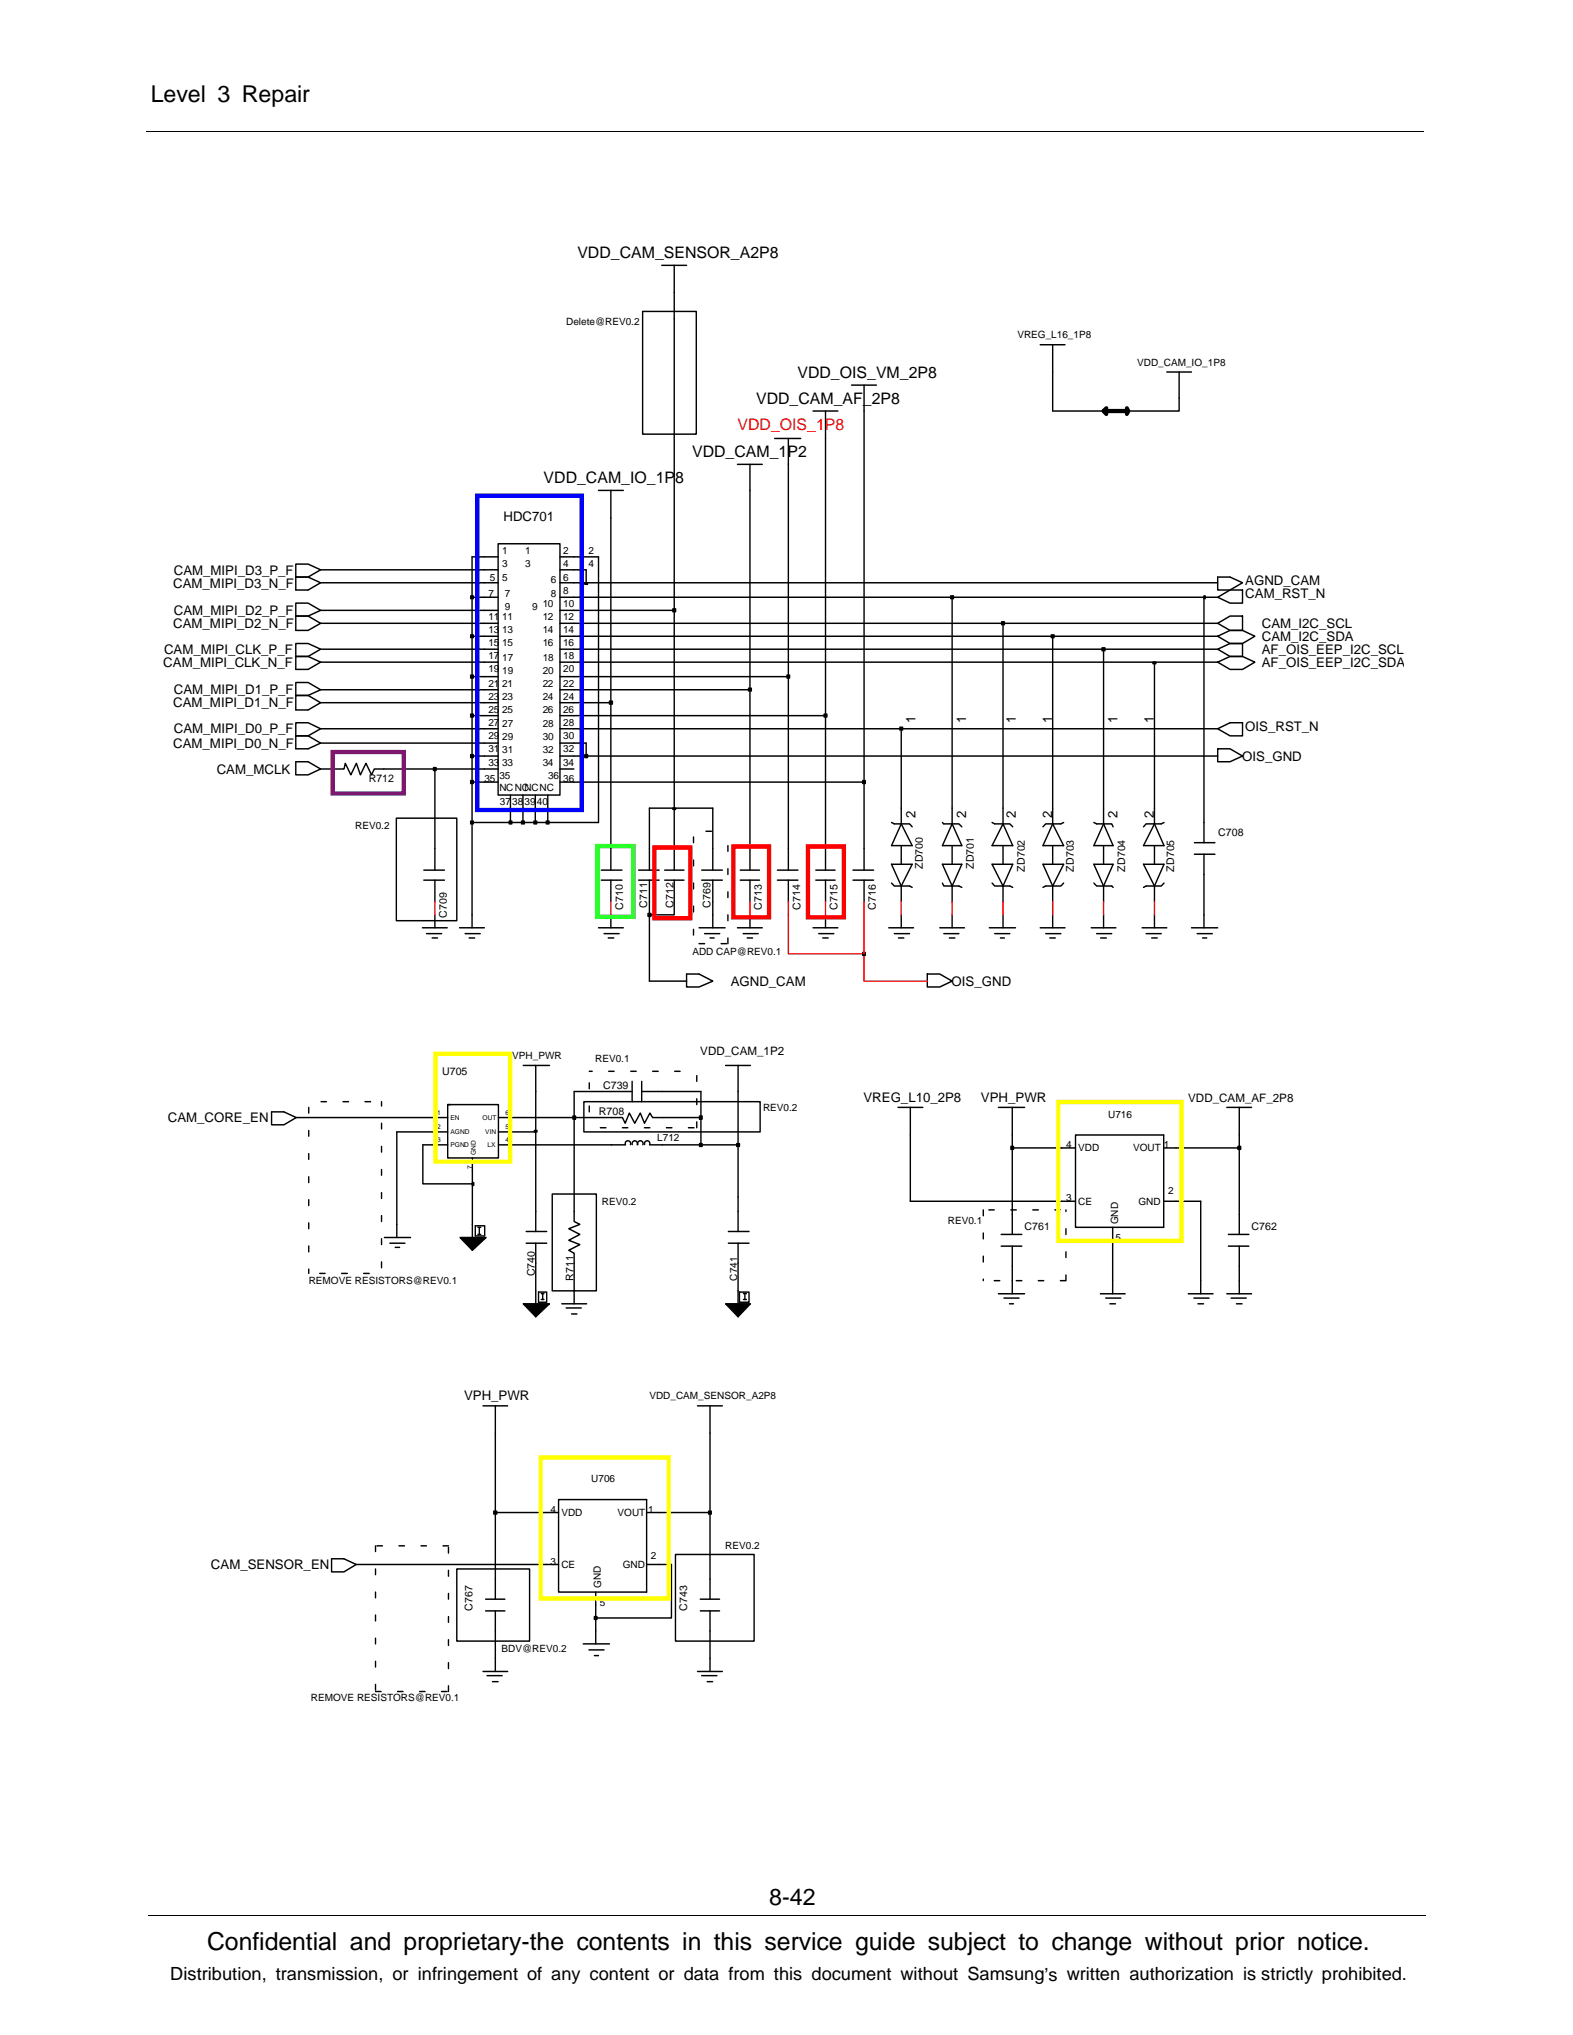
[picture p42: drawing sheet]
<svg xmlns="http://www.w3.org/2000/svg" width="216mm" height="279mm" viewBox="0 0 216 279" stroke-linecap="round" stroke-linejoin="round" font-family="sans-serif">
<defs><g id="words">
<text font-size="3.4" x="28.4" y="267.7">Confidential and proprietary-the contents in this service guide subject to change without prior notice.</text>
<g font-size="3.2">
<text x="20.7" y="14">Level 3 Repair</text>
<text x="105.6" y="261.6">8-42</text>
</g>
<text font-size="2.5" x="23.4" y="271.9">Distribution, transmission, or infringement of any content or data from this document without Samsung’s written authorization is strictly prohibited.</text>
<g font-size="2.2">
<text x="79.2" y="35.4">VDD_CAM_SENSOR_A2P8</text>
<text x="109.5" y="51.9">VDD_OIS_VM_2P8</text>
<text x="103.8" y="55.4">VDD_CAM_AF_2P8</text>
<text x="95" y="62.8">VDD_CAM_1P2</text>
<text x="74.6" y="66.3">VDD_CAM_IO_1P8</text>
</g>
<text font-size="2.2" fill="#ff0b0f" x="101.2" y="59">VDD_OIS_1P8</text>
<g font-size="1.8">
<text x="69.1" y="71.5">HDC701</text>
<text x="23.8" y="80.7">CAM_MIPI_D3_N_F</text>
<text x="23.9" y="78.9">CAM_MIPI_D3_P_F</text>
<text x="170.9" y="80.3">AGND_CAM</text>
<text x="170.9" y="82.1">CAM_RST_N</text>
<text x="22.5" y="89.8">CAM_MIPI_CLK_P_F</text>
<text x="23.8" y="86.2">CAM_MIPI_D2_N_F</text>
<text x="23.9" y="84.5">CAM_MIPI_D2_P_F</text>
<text x="173.2" y="86.2">CAM_I2C_SCL</text>
<text x="173.2" y="88">CAM_I2C_SDA</text>
<text x="173.2" y="89.8">AF_OIS_EEP_I2C_SCL</text>
<text x="22.4" y="91.6">CAM_MIPI_CLK_N_F</text>
<text x="23.9" y="95.3">CAM_MIPI_D1_P_F</text>
<text x="173.2" y="91.6">AF_OIS_EEP_I2C_SDA</text>
<text x="23.8" y="97.1">CAM_MIPI_D1_N_F</text>
<text x="23.9" y="100.7">CAM_MIPI_D0_P_F</text>
<text x="125.6" y="99.2" transform="rotate(-90 125.6 99.2)">1</text>
<text x="132.6" y="99.2" transform="rotate(-90 132.6 99.2)">1</text>
<text x="139.4" y="99.2" transform="rotate(-90 139.4 99.2)">1</text>
<text x="144.4" y="99.2" transform="rotate(-90 144.4 99.2)">1</text>
<text x="153.4" y="99.2" transform="rotate(-90 153.4 99.2)">1</text>
<text x="158.4" y="99.2" transform="rotate(-90 158.4 99.2)">1</text>
<text x="170.9" y="100.3">OIS_RST_N</text>
<text x="23.8" y="102.7">CAM_MIPI_D0_N_F</text>
<text x="29.7" y="106.3">CAM_MCLK</text>
<text x="170.5" y="104.5">OIS_GND</text>
<text x="125.6" y="112.3" transform="rotate(-90 125.6 112.3)">2</text>
<text x="132.6" y="112.3" transform="rotate(-90 132.6 112.3)">2</text>
<text x="139.4" y="112.3" transform="rotate(-90 139.4 112.3)">2</text>
<text x="144.4" y="112.3" transform="rotate(-90 144.4 112.3)">2</text>
<text x="153.4" y="112.3" transform="rotate(-90 153.4 112.3)">2</text>
<text x="158.4" y="112.3" transform="rotate(-90 158.4 112.3)">2</text>
<text x="100.3" y="135.4">AGND_CAM</text>
<text x="130.6" y="135.4">OIS_GND</text>
<text x="23" y="154.1">CAM_CORE_EN</text>
<text x="118.5" y="151.3">VREG_L10_2P8</text>
<text x="134.6" y="151.3">VPH_PWR</text>
<text x="63.7" y="192.3">VPH_PWR</text>
<text x="29" y="215.5">CAM_SENSOR_EN</text>
</g>
<g font-size="1.6">
<text x="96.1" y="144.9">VDD_CAM_1P2</text>
<text x="163.1" y="151.3">VDD_CAM_AF_2P8</text>
</g>
<g font-size="1.5">
<text x="50.6" y="107.4">R712</text>
<text x="126.7" y="119.3" transform="rotate(-90 126.7 119.3)">ZD700</text>
<text x="133.6" y="119.3" transform="rotate(-90 133.6 119.3)">ZD701</text>
<text x="140.7" y="119.7" transform="rotate(-90 140.7 119.7)">ZD702</text>
<text x="147.4" y="119.7" transform="rotate(-90 147.4 119.7)">ZD703</text>
<text x="154.4" y="119.7" transform="rotate(-90 154.4 119.7)">ZD704</text>
<text x="161.2" y="119.7" transform="rotate(-90 161.2 119.7)">ZD705</text>
<text x="167.2" y="114.8">C708</text>
<text x="61.3" y="126" transform="rotate(-90 61.3 126)">C709</text>
<text x="85.5" y="124.9" transform="rotate(-90 85.5 124.9)">C710</text>
<text x="88.8" y="124.6" transform="rotate(-90 88.8 124.6)">C711</text>
<text x="92.4" y="124.6" transform="rotate(-90 92.4 124.6)">C712</text>
<text x="97.5" y="124.6" transform="rotate(-90 97.5 124.6)">C769</text>
<text x="104.6" y="124.9" transform="rotate(-90 104.6 124.9)">C713</text>
<text x="109.9" y="124.9" transform="rotate(-90 109.9 124.9)">C714</text>
<text x="115" y="124.9" transform="rotate(-90 115 124.9)">C715</text>
<text x="120.2" y="124.9" transform="rotate(-90 120.2 124.9)">C716</text>
<text x="60.7" y="147.6">U705</text>
<text x="82.8" y="149.5">C739</text>
<text x="82.2" y="153">R708</text>
<text x="140.6" y="168.9">C761</text>
<text x="171.8" y="168.9">C762</text>
<text x="73.4" y="175.2" transform="rotate(-90 73.4 175.2)">C740</text>
<text x="78.7" y="175.8" transform="rotate(-90 78.7 175.8)">R711</text>
<text x="64.8" y="221.2" transform="rotate(-90 64.8 221.2)">C767</text>
<text x="94.3" y="221.2" transform="rotate(-90 94.3 221.2)">C743</text>
</g>
<g font-size="1.4">
<text x="77.7" y="44.6">Delete@REV0.2</text>
<text x="139.6" y="46.4">VREG_L16_1P8</text>
<text x="156.1" y="50.2">VDD_CAM_IO_1P8</text>
<text x="68.9" y="76.1">1</text>
<text x="68.9" y="77.8">3</text>
<text x="72.1" y="76.1">1</text>
<text x="72.1" y="77.8">3</text>
<text x="77.3" y="77.8">4</text>
<text x="77.3" y="76.1">2</text>
<text x="80.8" y="77.8">4</text>
<text x="80.8" y="76.1">2</text>
<text x="67" y="82">7</text>
<text x="67.2" y="79.8">5 5</text>
<text x="69.3" y="83.8">9</text>
<text x="69.3" y="82">7</text>
<text x="73" y="83.8">9</text>
<text x="74.5" y="83.4">10</text>
<text x="75.6" y="82">8</text>
<text x="75.6" y="80">6</text>
<text x="77.3" y="81.6">8</text>
<text x="77.3" y="79.8">6</text>
<text x="77.3" y="83.4">10</text>
<text x="67" y="85.2">11</text>
<text x="67" y="87">13</text>
<text x="67" y="88.7">15</text>
<text x="68.9" y="85.2">11</text>
<text x="68.9" y="87">13</text>
<text x="68.9" y="88.7">15</text>
<text x="74.5" y="85.2">12</text>
<text x="74.5" y="87">14</text>
<text x="74.5" y="88.7">16</text>
<text x="77.3" y="85.2">12</text>
<text x="77.3" y="87">14</text>
<text x="77.3" y="88.7">16</text>
<text x="67" y="92.3">19</text>
<text x="67" y="94.3">21 21</text>
<text x="67" y="90.5">17</text>
<text x="68.9" y="92.5">19</text>
<text x="68.9" y="90.7">17</text>
<text x="74.5" y="94.3">22</text>
<text x="74.5" y="90.7">18</text>
<text x="74.5" y="92.5">20</text>
<text x="77.3" y="94.3">22</text>
<text x="77.3" y="90.5">18</text>
<text x="77.3" y="92.3">20</text>
<text x="67" y="101.4">29</text>
<text x="67" y="99.7">27</text>
<text x="67" y="96.1">23 23</text>
<text x="67" y="97.9">25</text>
<text x="68.9" y="97.9">25</text>
<text x="68.9" y="99.8">27</text>
<text x="68.9" y="101.6">29</text>
<text x="74.5" y="96.1">24</text>
<text x="74.5" y="97.9">26</text>
<text x="74.5" y="99.8">28</text>
<text x="74.5" y="101.6">30</text>
<text x="77.3" y="96.1">24</text>
<text x="77.3" y="97.9">26</text>
<text x="77.3" y="99.7">28</text>
<text x="77.3" y="101.4">30</text>
<text x="66.5" y="107.4">35</text>
<text x="67" y="105.2">33</text>
<text x="67" y="103.2">31</text>
<text x="68.6" y="107">35</text>
<text x="68.9" y="105.2">33</text>
<text x="68.9" y="103.4">31</text>
<text x="74.5" y="103.4">32</text>
<text x="74.5" y="105.2">34</text>
<text x="75.2" y="107">36</text>
<text x="77.3" y="105.2">34</text>
<text x="77.3" y="107.4">36</text>
<text x="77.3" y="103.2">32</text>
<text x="48.7" y="113.8">REV0.2</text>
<text x="68.6" y="108.6">NCNC</text>
<text x="68.6" y="110.6">37383940</text>
<text x="72" y="108.6">NCNC</text>
<text x="95" y="131.1">ADD CAP@REV0.1</text>
<text x="70.3" y="145.4">VPH_PWR</text>
<text x="81.7" y="145.8">REV0.1</text>
<text x="104.7" y="152.5">REV0.2</text>
<text x="152.1" y="153.4">U716</text>
<text x="90.2" y="156.6">L712</text>
<text x="146.3" y="157.6">4</text>
<text x="148" y="158.1">VDD</text>
<text x="155.5" y="158.1">VOUT</text>
<text x="159.7" y="157.6">1</text>
<text x="82.6" y="165.4">REV0.2</text>
<text x="146.3" y="164.9">3</text>
<text x="148" y="165.4">CE</text>
<text x="156.3" y="165.4">GND</text>
<text x="160.3" y="163.9">2</text>
<text x="130.1" y="168">REV0.1</text>
<text x="153.1" y="170.4">5</text>
<text x="153.5" y="168.1" transform="rotate(-90 153.5 168.1)">GND</text>
<text x="42.4" y="176.3">REMOVE RESISTORS@REV0.1</text>
<text x="101.2" y="175.8" transform="rotate(-90 101.2 175.8)">C741</text>
<text x="89.1" y="192.1">VDD_CAM_SENSOR_A2P8</text>
<text x="81.2" y="203.5">U706</text>
<text x="75.6" y="207.7">4</text>
<text x="77" y="208.2">VDD</text>
<text x="84.8" y="208.2">VOUT</text>
<text x="89" y="207.7">1</text>
<text x="75.6" y="214.8">3</text>
<text x="77" y="215.3">CE</text>
<text x="85.5" y="215.3">GND</text>
<text x="89.3" y="214">2</text>
<text x="99.5" y="212.7">REV0.2</text>
<text x="82.3" y="220.5">5</text>
<text x="82.5" y="218" transform="rotate(-90 82.5 218)">GND</text>
<text x="68.8" y="226.8">BDV@REV0.2</text>
<text x="42.7" y="233.6">REMOVE RESISTORS@REV0.1</text>
</g>
<g font-size=".9">
<text x="60" y="153">1</text>
<text x="60" y="155">2</text>
<text x="61.8" y="153.8">EN</text>
<text x="61.8" y="155.7">AGND</text>
<text x="66.2" y="153.8">OUT</text>
<text x="66.6" y="155.7">VIN</text>
<text x="69.4" y="153">6</text>
<text x="69.4" y="155">5</text>
<text x="60" y="156.8">3</text>
<text x="61.8" y="157.5">PGND</text>
<text x="64.8" y="160.5" transform="rotate(-90 64.8 160.5)">7</text>
<text x="65.3" y="158.6" transform="rotate(-90 65.3 158.6)">GND</text>
<text x="66.9" y="157.5">LX</text>
<text x="69.4" y="156.8">4</text>
</g>
</g></defs>
<path d="M20.2 18.1h175.3M20.4 263h175.3" fill="none" stroke="#000" stroke-width=".14"/>
<g fill="none" stroke="#000" stroke-width=".2">
<path d="M90.8 36.4h3.4M92.5 36.4v83.1M88.2 42.8h7.4v16.8h-7.4zM111.6 56.4h3.4M113.3 56.4v63.1M116.9 52.9h3.4M118.6 52.9v66.6M142.8 47.3h3.4M144.5 47.3v9.1h7M160.1 51.1h3.4M161.8 51.1v5.3h-6.9M40.6 79.2h1.7l1.7 .8-1.7 1h-1.7z"/>
<path d="M40.6 77.5h1.7l1.7 .7-1.7 1h-1.7zM68.4 76.5h-3.6v50.9M68.4 78.2h-24.4M68.4 74.7h8.5v34.5h-8.5zM76.9 78.2h3.6v1.8M76.9 76.5h5.2v36.4h-17.3M82.1 67.3h3.5M83.8 67.3v52.2M101.2 63.8h3.4M102.9 63.8v55.7M106.3 60.2h3.6M108.2 60.2v59.3"/>
<path d="M167.1 79.2h1.7l1.7 .8-1.7 1h-1.7zM40.6 84.6h1.7l1.7 1-1.7 1h-1.7zM40.6 88.4h1.7l1.7 .7-1.7 1h-1.7zM40.6 82.8h1.7l1.7 1-1.7 .8h-1.7zM40.6 95.5h1.7l1.7 1-1.7 1h-1.7zM40.6 99.2h1.7l1.7 .9-1.7 .9h-1.7zM40.6 90.1h1.7l1.7 .8-1.7 1h-1.7zM40.6 93.7h1.7l1.7 1-1.7 .8h-1.7zM44 96.5h24.4M44 94.7h24.4M64.6 98h.4v.4h-.4zM64.6 92.7h.4v.4h-.4z"/>
<path d="M64.6 87.2h.4v.3h-.4zM64.6 81.8h.4v.4h-.4zM64.8 98.3h3.6M68.4 85.6h-24.4M68.4 83.8h-24.4M68.4 90.9h-24.4M68.4 92.9h-3.6M68.4 87.4h-3.6M68.4 82h-3.6M68.4 80h-24.4M68.4 89.1h-24.4M76.9 90.9h90.2"/>
<path d="M76.9 92.9h31.3M76.9 87.4h90.2M76.9 82h90.2M76.9 80h90.2M76.9 85.6h90.2M76.9 83.8h15.6M76.9 89.1h90.2M80.3 80h.3v.2h-.3zM83.7 96.3h.4v.4h-.4zM83.8 96.5h-6.9M92.4 83.6h.3v.4h-.3zM102.7 94.5h.4v.4h-.4z"/>
<path d="M102.9 94.7h-26M108 92.7h.4v.4h-.4zM113.1 98h.4v.4h-.4zM113.3 98.3h-36.4M123.5 99.8h.4v.4h-.4zM130.5 81.8h.4v.4h-.4zM130.7 82v31.1M137.5 85.4h.4v.4h-.4zM137.7 85.6v27.5l1.3 3h-2.8l1.5-3M144.3 87.2h.4v.3h-.4zM144.5 87.4v25.7M151.3 88.9h.4v.4h-.4z"/>
<path d="M151.5 89.1v24M158.2 90.9h.4v.2h-.4zM158.5 90.9v22.2M165.2 81.8h.2v.4h-.2zM165.2 82v33.7M167.1 90.9l1.7-.8h1.7l1.7 .8-1.7 1h-1.7zM167.1 82l1.7-1h1.7v1.8h-1.7zM167.1 89.1l1.7-.7h1.7v1.7h-1.7zM167.1 85.6l1.7-1h1.7v2h-1.7zM167.1 87.4l1.7-.8h1.7l1.7 .8-1.7 1h-1.7zM40.6 104.6h1.7l1.7 1-1.7 .8h-1.7zM40.6 101h1.7l1.7 1-1.7 .8h-1.7z"/>
<path d="M54.4 112.3h8.3v14.1h-8.3zM58.2 119.5h2.8M59.5 105.4h.4v.4h-.4zM59.7 105.6v13.9M64.6 112.7h.4v.4h-.4zM64.6 107.2h.4v.4h-.4zM64.6 103.6h.4v.4h-.4zM64.8 103.8h3.6M68.4 105.6h-17l-.4 .8-.8-1.6-.7 1.6-.6-1.6-.7 1.6-.8-1.6-.2 .8h-3.2M68.4 102h-24.4M68.4 107.4h-3.6M68.4 100.1h-24.4"/>
<path d="M69.9 112.7h.4v.4h-.4zM70.1 109.2v3.7M71.6 112.7h.4v.4h-.4zM71.8 109.2v3.7M73.3 112.7h.4v.4h-.4zM73.5 109.2v3.7M75 112.7h.4v.4h-.4zM75.2 109.2v3.7M76.9 100.1h90.2M76.9 105.6h1.9M76.9 102h3.6v1.8M76.9 107.4h41.7"/>
<path d="M80.3 103.6h.3v.4h-.3zM82.5 119.5h2.9M87.7 119.5h2.8M91.2 119.5h2.7M92.4 111h.3v.1h-.3zM95.2 114.9v.8M95.2 118.1v.8M96.3 119.5h2.8M96.9 114.1h.7M97.8 119.5v-8.5h-8.7v8.5M99.9 116.1v.8M99.9 119.3v.8"/>
<path d="M101.6 119.5h2.6M106.7 119.5h2.8M112 119.5h2.6M117.1 119.5h2.8M118.4 107.2h.4v.4h-.4zM122.4 112.9l.3 .2h2.1l.4 .4M122.4 118.7h2.8l-1.5 2.9zM123.7 100.1v13M123.7 116.1v2.6M123.7 113.1l1.5 3h-2.8zM129.3 112.9l.2 .2h2.1l.4 .4M129.3 118.7h2.7l-1.3 2.9z"/>
<path d="M130.7 116.1v2.6M130.7 113.1l1.3 3h-2.7zM136.2 118.7h2.8l-1.3 2.9zM136.2 112.9l.3 .2h2.1l.4 .4M137.7 116.1v2.6M143.2 118.7h2.8l-1.5 2.9zM144.5 116.1v2.6M144.5 113.1l1.5 3h-2.8zM146 112.9l-.4 .2h-2.1l-.3 .4M150.1 112.9l.4 .2h2.1l.2 .4M150.1 118.7h2.7l-1.3 2.9zM151.5 113.1l1.3 3h-2.7z"/>
<path d="M151.5 116.1v2.6M157 118.7h2.8l-1.3 2.9zM158.5 116.1v2.6M158.5 113.1l1.3 3h-2.8zM159.8 112.9l-.4 .2h-2.1l-.3 .4M163.9 115.7h2.9M163.9 117.3h2.9M165.2 117.3v10.1M167.1 103.8h-90.2M167.1 102.8h1.7l1.7 1-1.7 .8h-1.7zM167.1 100.1l1.7-.9h1.7v1.8h-1.7zM58 127.4h3.4"/>
<path d="M58.2 120.8h2.8M58.5 128.2h2.1M59.3 128.8h.8M59.7 120.8v3M59.7 125.6v1.8M63.1 127.4h3.4M63.8 128.2h2.1M64.4 128.8h.8M82.1 127.4h3.5M82.5 120.8h2.9M82.9 128.2h2.1M83.5 128.8h.7"/>
<path d="M83.8 120.8v3M83.8 125.6v1.8M87.7 120.8h2.8M88.9 125.4h.4v.4h-.4zM89.1 120.8v13.9h5.1M91.2 120.8h2.7M92.5 120.8v4.8h-3.4M94.2 133.7h1.7l1.9 1-1.9 .8h-1.7zM95.2 121.2v.8M95.2 124.4v.8M95.2 127.6v.8M95.9 127.4h3.6"/>
<path d="M95.9 129.6h.8M96.3 120.8h2.8M96.7 128.2h2.1M97.5 128.8h.5M97.8 120.8v6.6M99 129.6h.7M99.9 122.5v.7M99.9 125.6v.8M99.9 128.8v.8M101.2 127.4h3.4M101.6 120.8h2.6M102 128.2h2.1"/>
<path d="M102.6 128.8h.7M102.9 120.8v3M102.9 125.6v1.8M106.7 120.8h2.8M108.2 120.8v3M111.6 127.4h3.4M112 120.8h2.6M112.4 128.2h2M112.9 128.8h.8M113.3 120.8v3M113.3 125.6v1.8M117.1 120.8h2.8"/>
<path d="M118.4 130.8h.4v.4h-.4zM118.6 120.8v3M122 127.4h3.4M122.4 121.2l.3 .4h2.1l.4 .2M122.7 128.2h2.1M123.3 128.8h.8M123.7 125.6v1.8M123.7 121.6v2.2M127.3 133.7h1.7l1.7 1-1.7 .8h-1.7zM129 127.4h3.4M129.3 121.2l.2 .4h2.1l.4 .2M129.5 128.2h2.1"/>
<path d="M130.3 128.8h.8M130.7 125.6v1.8M130.7 121.6v2.2M135.8 127.4h3.6M136.2 121.2l.3 .4h2.1l.4 .2M136.5 128.2h2.1M137.3 128.8h.6M137.7 121.6v2.2M137.7 125.6v1.8M142.8 127.4h3.4M143.5 128.2h2.1M144.1 128.8h.7"/>
<path d="M144.5 121.6v2.2M144.5 125.6v1.8M146 121.2l-.4 .4h-2.1l-.3 .2M149.8 127.4h3.4M150.1 121.2l.4 .4h2.1l.2 .2M150.5 128.2h2.1M151.1 128.8h.8M151.5 125.6v1.8M151.5 121.6v2.2M156.8 127.4h3.3M157.3 128.2h2.1M158.1 128.8h.7"/>
<path d="M158.5 121.6v2.2M158.5 125.6v1.8M159.8 121.2l-.4 .4h-2.1l-.3 .2M163.5 127.4h3.6M164.3 128.2h2.1M165.1 128.8h.5M37.3 152.7h1.7l1.7 .7-1.7 1h-1.7zM42.4 152v.8M42.4 155.2v.8M42.4 158.4v.8M44.1 151.3h.7M47.1 151.3h.7"/>
<path d="M50.1 151.3h.8M52.4 151.3v.6M52.4 154.2v.8M52.4 157.4v.8M61.4 155.4h-6.9v14.5M61.4 157.2h-3.4v5.3h6.8M61.4 151.7h.4M61.4 153.4h-20.7M61.4 151.7h7v7.3h-7zM64.8 159v10.9M68.4 155.4h5.1M68.4 153.4h17l.4 .8 .6-1.4 .7 1.4 .8-1.4 .6 1.4 .7-1.4 .4 .6h6.6"/>
<path d="M68.4 157.2h17.4M71.8 146.3h3.6M73.3 155.2h.4v.2h-.4zM73.5 146.3v22.8M78.6 153.2h.4v.5h-.4zM80.1 151.3h24.2v4.1h-24.2zM80.9 148.7v.8M80.9 151.9v.8M80.9 147.1h.4M82.4 154.8h.8M83.5 147.1h.8M85.4 154.8h.8"/>
<path d="M85.9 157.2l-.1-.1a.38 .38 0 0 1 .4-.5 .38 .38 0 0 1 .3 .6M86.6 147.1h.7M86.8 149.9h-8v17.8l.8 .4-1.5 .6 1.5 .8-1.5 .8 1.5 .6-1.5 .8 .7 .4v6.9M86.8 148.5v2.8M86.8 157.1a.38 .38 0 0 1 .3-.5 .38 .38 0 0 1 .4 .4v.2M87.5 157.2a.38 .38 0 0 1 .4-.6 .38 .38 0 0 1 .3 .6M88.1 149.9h8.1v7.3M88.1 148.5v2.8M88.5 154.8h.7M88.5 157.1a.38 .38 0 0 1 .3-.5 .38 .38 0 0 1 .4 .6M89.6 147.1h.7M91.5 154.8h.7"/>
<path d="M92.6 147.1h.7M94.5 154.8h.8M95.6 147.7v.8M95.6 150.9v.8M95.6 154v.8M96 157h.4v.4h-.4zM96 153.2h.4v.5h-.4zM99.6 146.3h3.4M101.1 157h.4v.4h-.4zM101.3 157.2h-12.1M101.3 146.3v22.8M123.3 152h3.4"/>
<path d="M124.9 152v12.9h22.7M137 152h3.6M138.7 157.4h.4v.4h-.4zM138.9 157.6h8.7M138.9 152v17.5M147.6 155.8h12.1v12.7h-12.1zM168.4 152h3.4M169.9 157.4h.4v.4h-.4zM170.1 152v17.5M170.1 157.6h-10.4M42.4 161.6v.8M42.4 164.7v.8"/>
<path d="M42.4 167.9v.8M42.4 171.1v.8M42.4 174.2v.6M43.9 174.8h.7M46.9 174.8h.8M49.9 174.8h.8M52.4 160.6v.8M52.4 163.7v.9M52.4 166.9v.8M52.4 170.1v.8M52.4 173.2v.9M52.8 169.9h3.5"/>
<path d="M53.5 170.7h2.1M54.3 171.3h.5M63.1 169.9h3.6l-1.9 1.8zM64.8 162.4h.2v.4h-.2zM65.2 168.3h1.3v1.4h-1.3zM65.6 168.5h.4M65.6 169.5h.4M65.8 168.5v1M71.8 179h3.6l-1.9 1.8zM72.2 169.1h2.8M72.2 170.7h2.8M73.5 170.7v8.3"/>
<path d="M73.9 177.4h1.1v1.4h-1.1zM74.3 177.6h.4M74.3 178.4h.4M74.5 177.6v.8M75.8 163.9h6.1v13.3h-6.1zM77.1 179h3.4M77.7 179.6h2.1M99.6 179h3.4l-1.7 1.8zM100 170.7h2.8M100 169.1h2.8M101.3 170.7v8.3M101.5 177.4h1.3v1.4h-1.3z"/>
<path d="M102 178.4h.4M102 177.6h.4M102.2 177.6v.8M135 166.1v.8M135 169.3v.8M135 172.5v.8M135 175.6v.2M135.7 166.1h.8M136.5 175.8h.7M137 177.6h3.6M137.4 171.1h2.9M137.4 169.5h2.9"/>
<path d="M137.8 178.2h2.1M138.6 179h.5M138.7 166.1h.8M138.9 171.1v6.5M139.5 175.8h.8M141.8 166.1h.7M142.5 175.8h.8M144.8 166.1h.7M146.3 175v.8h-.8M146.3 166.1v.2M146.3 168.7v.8M146.3 171.9v.8"/>
<path d="M151 177.6h3.4M151.8 178.2h2M152.3 179h.8M152.7 168.5v9.1M159.7 164.9h5.1v12.7M163.1 177.6h3.4M163.9 178.2h2M164.4 179h.8M168.4 177.6h3.4M168.6 169.5h2.8M168.6 171.1h2.8M169 178.2h2"/>
<path d="M169.7 179h.8M170.1 171.1v6.5M66.3 193h3.4M68 193v26.6M78.4 180.4h.8M95.7 193h3.4M97.5 193v26.6M45.5 214h1.7l1.7 .8-1.7 1h-1.7zM51.5 212.2v.8M51.5 215.4v.8M51.5 218.6v.8M51.7 212.2h.8"/>
<path d="M54.8 212.2h.7M57.8 212.2h.7M60.8 212.2h.8M61.6 212.5v.7M61.6 215.6v.8M61.6 218.8v.8M62.7 215.4h10v9.9h-10zM66.7 219.6h2.6M67.8 207.5h.4v.4h-.4zM76.7 214.8h-27.8M76.7 205.9h12.1v12.7h-12.1zM76.7 207.7h-8.7"/>
<path d="M81.8 218.6v7.1M88.8 214.8h3.4v7.3h-10.4M88.8 207.7h8.7M92.7 213.4h10.8v11.9h-10.8zM96.1 219.6h2.7M97.3 207.5h.3v.4h-.3zM51.5 232.2h.8M51.5 221.7v.8M51.5 224.9v.8M51.5 228.1v.8M51.5 231.3v.8M54.6 232.2h.7"/>
<path d="M57.6 232.2h.7M60.6 232.2h.8M61.6 222v.7M61.6 225.1v.8M61.6 228.3v.8M61.6 231.5v.7M66.3 229.5h3.4M66.7 221.2h2.6M66.8 230.1h2.1M67.6 230.9h.8M68 221.2v8.3M80.1 225.7h3.6"/>
<path d="M80.8 226.5h2.1M81.6 227.3h.5M81.6 222h.3v.3h-.3zM95.7 229.5h3.4M96.1 221.2h2.7M96.3 230.1h2.1M97.1 230.9h.7M97.5 221.2v8.3"/>
</g>
<g fill="#000">
<path d="M64.6 98h.4v.4h-.4zM64.6 92.7h.4v.4h-.4zM64.6 87.2h.4v.3h-.4zM64.6 81.8h.4v.4h-.4zM80.3 80h.3v.2h-.3zM83.7 96.3h.4v.4h-.4zM92.4 83.6h.3v.4h-.3zM102.7 94.5h.4v.4h-.4zM108 92.7h.4v.4h-.4zM113.1 98h.4v.4h-.4zM130.5 81.8h.4v.4h-.4zM137.5 85.4h.4v.4h-.4z"/>
<path d="M144.3 87.2h.4v.3h-.4zM151.3 88.9h.4v.4h-.4zM158.2 90.9h.4v.2h-.4zM165.2 81.8h.2v.4h-.2zM59.5 105.4h.4v.4h-.4zM64.6 112.7h.4v.4h-.4zM64.6 107.2h.4v.4h-.4zM64.6 103.6h.4v.4h-.4zM69.9 112.7h.4v.4h-.4zM71.6 112.7h.4v.4h-.4zM73.3 112.7h.4v.4h-.4zM75 112.7h.4v.4h-.4z"/>
<path d="M80.3 103.6h.3v.4h-.3zM92.4 111h.3v.1h-.3zM118.4 107.2h.4v.4h-.4zM123.5 99.8h.4v.4h-.4zM88.9 125.4h.4v.4h-.4zM118.4 130.8h.4v.4h-.4zM73.3 155.2h.4v.2h-.4zM78.6 153.2h.4v.4h-.4zM96 157h.4v.4h-.4zM96 153.2h.4v.4h-.4zM101.1 157h.4v.4h-.4zM138.7 157.4h.4v.4h-.4z"/>
<path d="M169.9 157.4h.4v.4h-.4zM63.1 169.9h3.6l-1.9 1.8zM64.8 162.4h.2v.4h-.2zM71.8 179h3.6l-1.9 1.8zM99.6 179h3.4l-1.7 1.8zM67.8 207.5h.4v.4h-.4zM97.3 207.5h.3v.4h-.3zM81.6 222h.3v.3h-.3z"/>
</g>
<path d="M151.5 56.4h3.4M151.8 56.1l-.3 .3 .3 .4M154.7 56.1l.2 .3-.2 .4" fill="none" stroke="#000" stroke-width=".57"/>
<path d="M59.7 123.8v1.8M83.8 123.8v1.8M102.9 123.8v1.8M108.2 123.8v7.2h10.4M113.3 123.8v1.8M118.6 123.8v10.9h8.7M123.7 123.8v1.8M130.7 123.8v1.8M137.7 123.8v1.8M144.5 123.8v1.8M151.5 123.8v1.8M158.5 123.8v1.8" fill="none" stroke="#ff0b0f" stroke-width=".2"/>
<path d="M65.5 68.1h14.3v43.1h-14.3z" fill="none" stroke="#00f" stroke-width=".59"/>
<path d="M89.8 116.4h4.9v9.7h-4.9zM100.6 116.2h5v9.7h-5zM110.9 116.2h4.9v9.7h-4.9z" fill="none" stroke="#f00" stroke-width=".59"/>
<path d="M82 116.2h4.9v9.7h-4.9z" fill="none" stroke="#0f0" stroke-width=".59"/>
<path d="M45.7 103.3h9.7v5.6h-9.7z" fill="none" stroke="#800080" stroke-width=".59"/>
<path d="M59.8 144.7h10.2v14.8h-10.2zM145.3 151.3h16.9v19.1h-16.9zM74.2 200.1h17.6v19.4h-17.6z" fill="none" stroke="#ff0" stroke-width=".59"/>
<use href="#words"/>
</svg>
